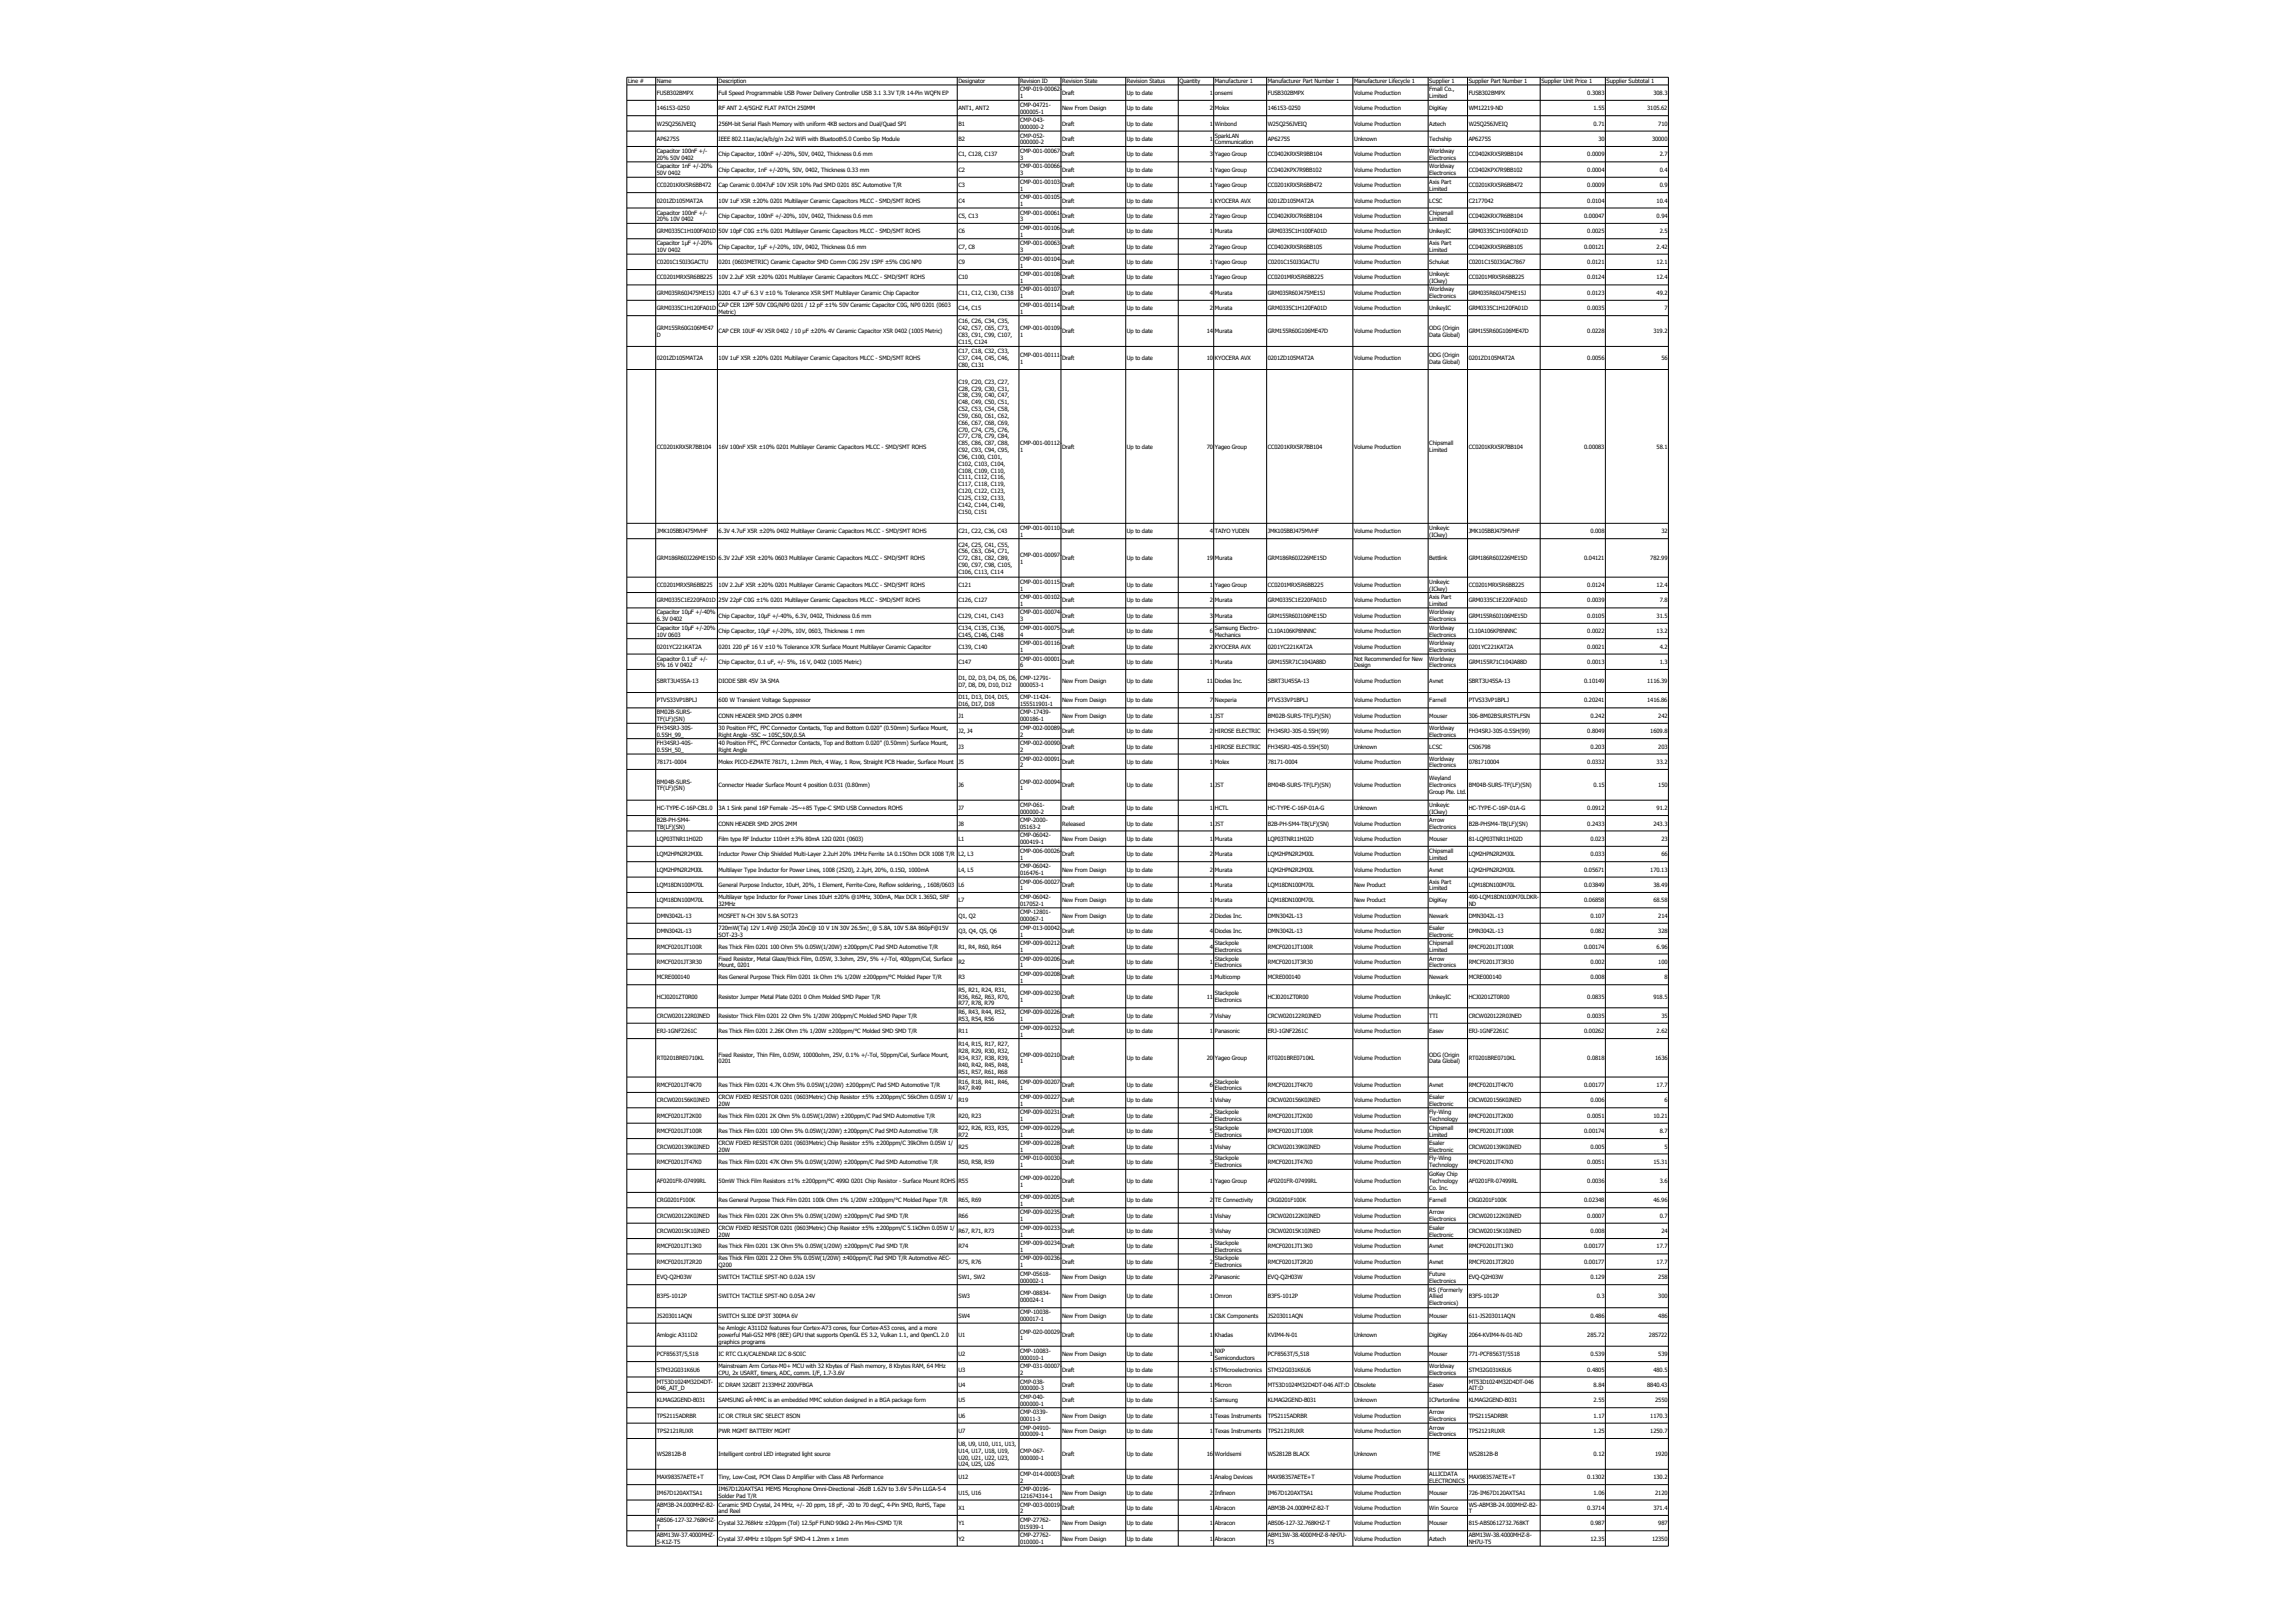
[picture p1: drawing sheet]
<svg xmlns="http://www.w3.org/2000/svg" width="297mm" height="210mm" viewBox="0 0 297 210" stroke-linecap="round" stroke-linejoin="round" font-family="sans-serif">
<defs><g id="words">
<g font-size=".8">
<text x="81.3" y="10.8">Line #</text>
<text x="85" y="10.8">Name</text>
<text x="93" y="10.8">Description</text>
<text x="124" y="10.8">Designator</text>
<text x="132" y="10.8">Revision ID</text>
<text x="132" y="11.8">CMP-019-00062-</text>
<text x="137.4" y="10.8">Revision State</text>
<text x="145.8" y="10.8">Revision Status</text>
<text x="152.6" y="10.8">Quantity</text>
<text x="157.2" y="10.8">Manufacturer 1</text>
<text x="164" y="10.8">Manufacturer Part Number 1</text>
<text x="175.2" y="10.8">Manufacturer Lifecycle 1</text>
<text x="184.9" y="10.8">Supplier 1</text>
<text x="184.9" y="11.8">Fmall Co.,</text>
<text x="190" y="10.8">Supplier Part Number 1</text>
<text x="199.4" y="10.8">Supplier Unit Price 1</text>
<text x="207.9" y="10.8">Supplier Subtotal 1</text>
<text x="85" y="12.3">FUSB302BMPX</text>
<text x="85" y="14.3">146153-0250</text>
<text x="85" y="16.3">W25Q256JVEIQ</text>
<text x="93" y="12.3">Full Speed Programmable USB Power Delivery Controller USB 3.1 3.3V T/R 14-Pin WQFN EP</text>
<text x="93" y="14.3">RF ANT 2.4/5GHZ FLAT PATCH 250MM</text>
<text x="93" y="16.3">256M-bit Serial Flash Memory with uniform 4KB sectors and Dual/Quad SPI</text>
<text x="124" y="14.3">ANT1, ANT2</text>
<text x="124" y="16.3">B1</text>
<text x="132" y="12.7">1</text>
<text x="132" y="13.8">CMP-04721-</text>
<text x="132" y="14.7">000005-1</text>
<text x="132" y="15.8">CMP-043-</text>
<text x="132" y="16.7">000000-2</text>
<text x="132" y="17.8">CMP-052-</text>
<text x="137.4" y="12.3">Draft</text>
<text x="137.4" y="14.3">New From Design</text>
<text x="137.4" y="16.3">Draft</text>
<text x="145.8" y="12.3">Up to date</text>
<text x="145.8" y="14.3">Up to date</text>
<text x="145.8" y="16.3">Up to date</text>
<text x="156.5" y="12.3">1</text>
<text x="156.5" y="14.3">2</text>
<text x="156.5" y="16.3">1</text>
<text x="157.2" y="12.3">onsemi</text>
<text x="157.2" y="14.3">Molex</text>
<text x="157.2" y="16.3">Winbond</text>
<text x="157.2" y="17.8">SparkLAN</text>
<text x="164" y="12.3">FUSB302BMPX</text>
<text x="164" y="14.3">146153-0250</text>
<text x="164" y="16.3">W25Q256JVEIQ</text>
<text x="175.2" y="12.3">Volume Production</text>
<text x="175.2" y="14.3">Volume Production</text>
<text x="175.2" y="16.3">Volume Production</text>
<text x="184.9" y="12.7">Limited</text>
<text x="184.9" y="14.3">DigiKey</text>
<text x="184.9" y="16.3">Aztech</text>
<text x="190" y="12.3">FUSB302BMPX</text>
<text x="190" y="14.3">WM12219-ND</text>
<text x="190" y="16.3">W25Q256JVEIQ</text>
<text x="205.4" y="12.3">0.3083</text>
<text x="206.2" y="14.3">1.55</text>
<text x="206.2" y="16.3">0.71</text>
<text x="213.1" y="14.3">3105.62</text>
<text x="213.9" y="12.3">308.3</text>
<text x="214.6" y="16.3">710</text>
<text x="85" y="18.3">AP6275S</text>
<text x="85" y="19.8">Capacitor 100nF +/-</text>
<text x="85" y="20.7">20% 50V 0402</text>
<text x="85" y="21.8">Capacitor 1nF +/-20%</text>
<text x="85" y="22.7">50V 0402</text>
<text x="93" y="18.3">IEEE 802.11ax/ac/a/b/g/n 2x2 WiFi with Bluetooth5.0 Combo Sip Module</text>
<text x="93" y="20.2">Chip Capacitor, 100nF +/-20%, 50V, 0402, Thickness 0.6 mm</text>
<text x="93" y="22.2">Chip Capacitor, 1nF +/-20%, 50V, 0402, Thickness 0.33 mm</text>
<text x="124" y="18.3">B2</text>
<text x="124" y="20.2">C1, C128, C137</text>
<text x="124" y="22.2">C2</text>
<text x="132" y="18.7">000000-2</text>
<text x="132" y="19.8">CMP-001-00067-</text>
<text x="132" y="20.7">3</text>
<text x="132" y="21.8">CMP-001-00066-</text>
<text x="132" y="22.7">3</text>
<text x="132" y="23.8">CMP-001-00103-</text>
<text x="137.4" y="18.3">Draft</text>
<text x="137.4" y="20.2">Draft</text>
<text x="137.4" y="22.2">Draft</text>
<text x="145.8" y="18.3">Up to date</text>
<text x="145.8" y="20.2">Up to date</text>
<text x="145.8" y="22.2">Up to date</text>
<text x="156.5" y="18.3">1</text>
<text x="156.5" y="20.2">3</text>
<text x="156.5" y="22.2">1</text>
<text x="157.2" y="18.7">Communication</text>
<text x="157.2" y="20.2">Yageo Group</text>
<text x="157.2" y="22.2">Yageo Group</text>
<text x="164" y="18.3">AP6275S</text>
<text x="164" y="20.2">CC0402KRX5R9BB104</text>
<text x="164" y="22.2">CC0402KPX7R9BB102</text>
<text x="175.2" y="18.3">Unknown</text>
<text x="175.2" y="20.2">Volume Production</text>
<text x="175.2" y="22.2">Volume Production</text>
<text x="184.9" y="18.3">Techship</text>
<text x="184.9" y="19.8">Worldway</text>
<text x="184.9" y="20.7">Electronics</text>
<text x="184.9" y="21.8">Worldway</text>
<text x="184.9" y="22.7">Electronics</text>
<text x="184.9" y="23.8">Axis Part</text>
<text x="190" y="18.3">AP6275S</text>
<text x="190" y="20.2">CC0402KRX5R9BB104</text>
<text x="190" y="22.2">CC0402KPX7R9BB102</text>
<text x="205.4" y="20.2">0.0009</text>
<text x="205.4" y="22.2">0.0004</text>
<text x="206.8" y="18.3">30</text>
<text x="213.7" y="18.3">30000</text>
<text x="214.7" y="20.2">2.7</text>
<text x="214.7" y="22.2">0.4</text>
<text x="85" y="24.2">CC0201KRX5R6BB472</text>
<text x="85" y="26.2">0201ZD105MAT2A</text>
<text x="85" y="27.8">Capacitor 100nF +/-</text>
<text x="85" y="28.7">20% 10V 0402</text>
<text x="93" y="24.2">Cap Ceramic 0.0047uF 10V X5R 10% Pad SMD 0201 85C Automotive T/R</text>
<text x="93" y="26.2">10V 1uF X5R ±20% 0201 Multilayer Ceramic Capacitors MLCC - SMD/SMT ROHS</text>
<text x="93" y="28.2">Chip Capacitor, 100nF +/-20%, 10V, 0402, Thickness 0.6 mm</text>
<text x="124" y="24.2">C3</text>
<text x="124" y="26.2">C4</text>
<text x="124" y="28.2">C5, C13</text>
<text x="132" y="24.7">1</text>
<text x="132" y="25.8">CMP-001-00105-</text>
<text x="132" y="26.7">1</text>
<text x="132" y="27.8">CMP-001-00061-</text>
<text x="132" y="28.7">3</text>
<text x="132" y="29.8">CMP-001-00106-</text>
<text x="137.4" y="24.2">Draft</text>
<text x="137.4" y="26.2">Draft</text>
<text x="137.4" y="28.2">Draft</text>
<text x="145.8" y="24.2">Up to date</text>
<text x="145.8" y="26.2">Up to date</text>
<text x="145.8" y="28.2">Up to date</text>
<text x="156.5" y="24.2">1</text>
<text x="156.5" y="26.2">1</text>
<text x="156.5" y="28.2">2</text>
<text x="157.2" y="24.2">Yageo Group</text>
<text x="157.2" y="26.2">KYOCERA AVX</text>
<text x="157.2" y="28.2">Yageo Group</text>
<text x="164" y="24.2">CC0201KRX5R6BB472</text>
<text x="164" y="26.2">0201ZD105MAT2A</text>
<text x="164" y="28.2">CC0402KRX7R6BB104</text>
<text x="175.2" y="24.2">Volume Production</text>
<text x="175.2" y="26.2">Volume Production</text>
<text x="175.2" y="28.2">Volume Production</text>
<text x="184.9" y="24.7">Limited</text>
<text x="184.9" y="26.2">LCSC</text>
<text x="184.9" y="27.8">Chipsmall</text>
<text x="184.9" y="28.7">Limited</text>
<text x="190" y="24.2">CC0201KRX5R6BB472</text>
<text x="190" y="26.2">C2177042</text>
<text x="190" y="28.2">CC0402KRX7R6BB104</text>
<text x="205" y="28.2">0.00047</text>
<text x="205.4" y="24.2">0.0009</text>
<text x="205.4" y="26.2">0.0104</text>
<text x="214.3" y="26.2">10.4</text>
<text x="214.3" y="28.2">0.94</text>
<text x="214.7" y="24.2">0.9</text>
<text x="85" y="30.2">GRM0335C1H100FA01D</text>
<text x="85" y="31.7">Capacitor 1µF +/-20%</text>
<text x="85" y="32.6">10V 0402</text>
<text x="85" y="34.2">C0201C150J3GACTU</text>
<text x="93" y="30.2">50V 10pF C0G ±1% 0201 Multilayer Ceramic Capacitors MLCC - SMD/SMT ROHS</text>
<text x="93" y="32.2">Chip Capacitor, 1µF +/-20%, 10V, 0402, Thickness 0.6 mm</text>
<text x="93" y="34.2">0201 (0603METRIC) Ceramic Capacitor SMD Comm C0G 25V 15PF ±5% C0G NP0</text>
<text x="124" y="30.2">C6</text>
<text x="124" y="32.2">C7, C8</text>
<text x="124" y="34.2">C9</text>
<text x="132" y="30.6">1</text>
<text x="132" y="31.7">CMP-001-00063-</text>
<text x="132" y="32.6">3</text>
<text x="132" y="33.7">CMP-001-00104-</text>
<text x="132" y="34.6">1</text>
<text x="132" y="35.7">CMP-001-00108-</text>
<text x="137.4" y="30.2">Draft</text>
<text x="137.4" y="32.2">Draft</text>
<text x="137.4" y="34.2">Draft</text>
<text x="145.8" y="30.2">Up to date</text>
<text x="145.8" y="32.2">Up to date</text>
<text x="145.8" y="34.2">Up to date</text>
<text x="156.5" y="30.2">1</text>
<text x="156.5" y="32.2">2</text>
<text x="156.5" y="34.2">1</text>
<text x="157.2" y="30.2">Murata</text>
<text x="157.2" y="32.2">Yageo Group</text>
<text x="157.2" y="34.2">Yageo Group</text>
<text x="164" y="30.2">GRM0335C1H100FA01D</text>
<text x="164" y="32.2">CC0402KRX5R6BB105</text>
<text x="164" y="34.2">C0201C150J3GACTU</text>
<text x="175.2" y="30.2">Volume Production</text>
<text x="175.2" y="32.2">Volume Production</text>
<text x="175.2" y="34.2">Volume Production</text>
<text x="184.9" y="30.2">UnikeyIC</text>
<text x="184.9" y="31.7">Axis Part</text>
<text x="184.9" y="32.6">Limited</text>
<text x="184.9" y="34.2">Schukat</text>
<text x="184.9" y="35.7">Unikeyic</text>
<text x="190" y="30.2">GRM0335C1H100FA01D</text>
<text x="190" y="32.2">CC0402KRX5R6BB105</text>
<text x="190" y="34.2">C0201C150J3GAC7867</text>
<text x="205" y="32.2">0.00121</text>
<text x="205.4" y="30.2">0.0025</text>
<text x="205.4" y="34.2">0.0121</text>
<text x="214.3" y="32.2">2.42</text>
<text x="214.3" y="34.2">12.1</text>
<text x="214.7" y="30.2">2.5</text>
<text x="85" y="36.2">CC0201MRX5R6BB225</text>
<text x="85" y="38.2">GRM035R60J475ME15J</text>
<text x="85" y="40.2">GRM0335C1H120FA01D</text>
<text x="93" y="36.2">10V 2.2uF X5R ±20% 0201 Multilayer Ceramic Capacitors MLCC - SMD/SMT ROHS</text>
<text x="93" y="38.2">0201 4.7 uF 6.3 V ±10 % Tolerance X5R SMT Multilayer Ceramic Chip Capacitor</text>
<text x="93" y="39.7">CAP CER 12PF 50V C0G/NP0 0201 / 12 pF ±1% 50V Ceramic Capacitor C0G, NP0 0201 (0603</text>
<text x="93" y="40.6">Metric)</text>
<text x="124" y="36.2">C10</text>
<text x="124" y="38.2">C11, C12, C130, C138</text>
<text x="124" y="40.2">C14, C15</text>
<text x="124" y="41.8">C16, C26, C34, C35,</text>
<text x="132" y="36.6">1</text>
<text x="132" y="37.7">CMP-001-00107-</text>
<text x="132" y="38.6">1</text>
<text x="132" y="39.7">CMP-001-00114-</text>
<text x="132" y="40.6">1</text>
<text x="137.4" y="36.2">Draft</text>
<text x="137.4" y="38.2">Draft</text>
<text x="137.4" y="40.2">Draft</text>
<text x="145.8" y="36.2">Up to date</text>
<text x="145.8" y="38.2">Up to date</text>
<text x="145.8" y="40.2">Up to date</text>
<text x="156.5" y="36.2">1</text>
<text x="156.5" y="38.2">4</text>
<text x="156.5" y="40.2">2</text>
<text x="157.2" y="36.2">Yageo Group</text>
<text x="157.2" y="38.2">Murata</text>
<text x="157.2" y="40.2">Murata</text>
<text x="164" y="36.2">CC0201MRX5R6BB225</text>
<text x="164" y="38.2">GRM035R60J475ME15J</text>
<text x="164" y="40.2">GRM0335C1H120FA01D</text>
<text x="175.2" y="36.2">Volume Production</text>
<text x="175.2" y="38.2">Volume Production</text>
<text x="175.2" y="40.2">Volume Production</text>
<text x="184.9" y="36.6">(ICkey)</text>
<text x="184.9" y="37.7">Worldway</text>
<text x="184.9" y="38.6">Electronics</text>
<text x="184.9" y="40.2">UnikeyIC</text>
<text x="190" y="36.2">CC0201MRX5R6BB225</text>
<text x="190" y="38.2">GRM035R60J475ME15J</text>
<text x="190" y="40.2">GRM0335C1H120FA01D</text>
<text x="205.4" y="36.2">0.0124</text>
<text x="205.4" y="38.2">0.0123</text>
<text x="205.4" y="40.2">0.0035</text>
<text x="214.3" y="36.2">12.4</text>
<text x="214.3" y="38.2">49.2</text>
<text x="215.4" y="40.2">7</text>
<text x="85" y="42.7">GRM155R60G106ME47</text>
<text x="85" y="43.6">D</text>
<text x="85" y="46.6">0201ZD105MAT2A</text>
<text x="93" y="43.1">CAP CER 10UF 4V X5R 0402 / 10 µF ±20% 4V Ceramic Capacitor X5R 0402 (1005 Metric)</text>
<text x="93" y="46.6">10V 1uF X5R ±20% 0201 Multilayer Ceramic Capacitors MLCC - SMD/SMT ROHS</text>
<text x="124" y="42.7">C42, C57, C65, C73,</text>
<text x="124" y="43.6">C83, C91, C99, C107,</text>
<text x="124" y="44.5">C115, C124</text>
<text x="124" y="45.7">C17, C18, C32, C33,</text>
<text x="124" y="46.6">C37, C44, C45, C46,</text>
<text x="124" y="47.5">C80, C131</text>
<text x="132" y="42.7">CMP-001-00109-</text>
<text x="132" y="43.6">1</text>
<text x="132" y="46.2">CMP-001-00111-</text>
<text x="132" y="47.1">1</text>
<text x="137.4" y="43.1">Draft</text>
<text x="137.4" y="46.6">Draft</text>
<text x="145.8" y="43.1">Up to date</text>
<text x="145.8" y="46.6">Up to date</text>
<text x="156.1" y="43.1">14</text>
<text x="156.1" y="46.6">10</text>
<text x="157.2" y="43.1">Murata</text>
<text x="157.2" y="46.6">KYOCERA AVX</text>
<text x="164" y="43.1">GRM155R60G106ME47D</text>
<text x="164" y="46.6">0201ZD105MAT2A</text>
<text x="175.2" y="43.1">Volume Production</text>
<text x="175.2" y="46.6">Volume Production</text>
<text x="184.9" y="42.7">ODG (Origin</text>
<text x="184.9" y="43.6">Data Global)</text>
<text x="184.9" y="46.2">ODG (Origin</text>
<text x="184.9" y="47.1">Data Global)</text>
<text x="190" y="43.1">GRM155R60G106ME47D</text>
<text x="190" y="46.6">0201ZD105MAT2A</text>
<text x="205.4" y="43.1">0.0228</text>
<text x="205.4" y="46.6">0.0056</text>
<text x="213.9" y="43.1">319.2</text>
<text x="215" y="46.6">56</text>
<text x="124" y="49.7">C19, C20, C23, C27,</text>
<text x="124" y="50.5">C28, C29, C30, C31,</text>
<text x="124" y="51.4">C38, C39, C40, C47,</text>
<text x="124" y="52.3">C48, C49, C50, C51,</text>
<text x="124" y="53.2">C52, C53, C54, C58,</text>
<text x="85" y="58.1">CC0201KRX5R7BB104</text>
<text x="93" y="58.1">16V 100nF X5R ±10% 0201 Multilayer Ceramic Capacitors MLCC - SMD/SMT ROHS</text>
<text x="124" y="54.1">C59, C60, C61, C62,</text>
<text x="124" y="55">C66, C67, C68, C69,</text>
<text x="124" y="55.9">C70, C74, C75, C76,</text>
<text x="124" y="56.7">C77, C78, C79, C84,</text>
<text x="124" y="57.6">C85, C86, C87, C88,</text>
<text x="124" y="58.5">C92, C93, C94, C95,</text>
<text x="124" y="59.4">C96, C100, C101,</text>
<text x="132" y="57.6">CMP-001-00112-</text>
<text x="132" y="58.5">1</text>
<text x="137.4" y="58.1">Draft</text>
<text x="145.8" y="58.1">Up to date</text>
<text x="156.1" y="58.1">70</text>
<text x="157.2" y="58.1">Yageo Group</text>
<text x="164" y="58.1">CC0201KRX5R7BB104</text>
<text x="175.2" y="58.1">Volume Production</text>
<text x="184.9" y="57.6">Chipsmall</text>
<text x="184.9" y="58.5">Limited</text>
<text x="190" y="58.1">CC0201KRX5R7BB104</text>
<text x="205" y="58.1">0.00083</text>
<text x="214.3" y="58.1">58.1</text>
<text x="124" y="60.3">C102, C103, C104,</text>
<text x="124" y="61.2">C108, C109, C110,</text>
<text x="124" y="62.1">C111, C112, C116,</text>
<text x="124" y="62.9">C117, C118, C119,</text>
<text x="124" y="63.8">C120, C122, C123,</text>
<text x="124" y="64.7">C125, C132, C133,</text>
<text x="124" y="65.6">C142, C144, C149,</text>
<text x="85" y="69">JMK105BBJ475MVHF</text>
<text x="93" y="69">6.3V 4.7uF X5R ±20% 0402 Multilayer Ceramic Capacitors MLCC - SMD/SMT ROHS</text>
<text x="124" y="66.5">C150, C151</text>
<text x="124" y="69">C21, C22, C36, C43</text>
<text x="124" y="70.7">C24, C25, C41, C55,</text>
<text x="124" y="71.6">C56, C63, C64, C71,</text>
<text x="132" y="68.6">CMP-001-00110-</text>
<text x="132" y="69.5">1</text>
<text x="137.4" y="69">Draft</text>
<text x="145.8" y="69">Up to date</text>
<text x="156.5" y="69">4</text>
<text x="157.2" y="69">TAIYO YUDEN</text>
<text x="164" y="69">JMK105BBJ475MVHF</text>
<text x="175.2" y="69">Volume Production</text>
<text x="184.9" y="68.6">Unikeyic</text>
<text x="184.9" y="69.5">(ICkey)</text>
<text x="190" y="69">JMK105BBJ475MVHF</text>
<text x="205.8" y="69">0.008</text>
<text x="215" y="69">32</text>
<text x="85" y="72.5">GRM186R60J226ME15D</text>
<text x="85" y="76">CC0201MRX5R6BB225</text>
<text x="85" y="78">GRM0335C1E220FA01D</text>
<text x="93" y="72.5">6.3V 22uF X5R ±20% 0603 Multilayer Ceramic Capacitors MLCC - SMD/SMT ROHS</text>
<text x="93" y="76">10V 2.2uF X5R ±20% 0201 Multilayer Ceramic Capacitors MLCC - SMD/SMT ROHS</text>
<text x="93" y="78">25V 22pF C0G ±1% 0201 Multilayer Ceramic Capacitors MLCC - SMD/SMT ROHS</text>
<text x="124" y="72.5">C72, C81, C82, C89,</text>
<text x="124" y="73.4">C90, C97, C98, C105,</text>
<text x="124" y="74.3">C106, C113, C114</text>
<text x="124" y="76">C121</text>
<text x="124" y="78">C126, C127</text>
<text x="132" y="72.1">CMP-001-00097-</text>
<text x="132" y="72.9">1</text>
<text x="132" y="75.5">CMP-001-00115-</text>
<text x="132" y="76.4">1</text>
<text x="132" y="77.5">CMP-001-00102-</text>
<text x="137.4" y="72.5">Draft</text>
<text x="137.4" y="76">Draft</text>
<text x="137.4" y="78">Draft</text>
<text x="145.8" y="72.5">Up to date</text>
<text x="145.8" y="76">Up to date</text>
<text x="145.8" y="78">Up to date</text>
<text x="156.1" y="72.5">19</text>
<text x="156.5" y="76">1</text>
<text x="156.5" y="78">2</text>
<text x="157.2" y="72.5">Murata</text>
<text x="157.2" y="76">Yageo Group</text>
<text x="157.2" y="78">Murata</text>
<text x="164" y="72.5">GRM186R60J226ME15D</text>
<text x="164" y="76">CC0201MRX5R6BB225</text>
<text x="164" y="78">GRM0335C1E220FA01D</text>
<text x="175.2" y="72.5">Volume Production</text>
<text x="175.2" y="76">Volume Production</text>
<text x="175.2" y="78">Volume Production</text>
<text x="184.9" y="72.5">Bettlink</text>
<text x="184.9" y="75.5">Unikeyic</text>
<text x="184.9" y="76.4">(ICkey)</text>
<text x="184.9" y="77.5">Axis Part</text>
<text x="190" y="72.5">GRM186R60J226ME15D</text>
<text x="190" y="76">CC0201MRX5R6BB225</text>
<text x="190" y="78">GRM0335C1E220FA01D</text>
<text x="205" y="72.5">0.04121</text>
<text x="205.4" y="76">0.0124</text>
<text x="205.4" y="78">0.0039</text>
<text x="213.5" y="72.5">782.99</text>
<text x="214.3" y="76">12.4</text>
<text x="214.7" y="78">7.8</text>
<text x="85" y="79.5">Capacitor 10µF +/-40%</text>
<text x="85" y="80.4">6.3V 0402</text>
<text x="85" y="81.5">Capacitor 10µF +/-20%</text>
<text x="85" y="82.4">10V 0603</text>
<text x="85" y="83.9">0201YC221KAT2A</text>
<text x="93" y="80">Chip Capacitor, 10µF +/-40%, 6.3V, 0402, Thickness 0.6 mm</text>
<text x="93" y="82">Chip Capacitor, 10µF +/-20%, 10V, 0603, Thickness 1 mm</text>
<text x="93" y="83.9">0201 220 pF 16 V ±10 % Tolerance X7R Surface Mount Multilayer Ceramic Capacitor</text>
<text x="124" y="80">C129, C141, C143</text>
<text x="124" y="81.5">C134, C135, C136,</text>
<text x="124" y="82.4">C145, C146, C148</text>
<text x="124" y="83.9">C139, C140</text>
<text x="132" y="78.4">1</text>
<text x="132" y="79.5">CMP-001-00074-</text>
<text x="132" y="80.4">3</text>
<text x="132" y="81.5">CMP-001-00075-</text>
<text x="132" y="82.4">4</text>
<text x="132" y="83.5">CMP-001-00116-</text>
<text x="137.4" y="80">Draft</text>
<text x="137.4" y="82">Draft</text>
<text x="137.4" y="83.9">Draft</text>
<text x="145.8" y="80">Up to date</text>
<text x="145.8" y="82">Up to date</text>
<text x="145.8" y="83.9">Up to date</text>
<text x="156.5" y="80">3</text>
<text x="156.5" y="82">6</text>
<text x="156.5" y="83.9">2</text>
<text x="157.2" y="80">Murata</text>
<text x="157.2" y="81.5">Samsung Electro-</text>
<text x="157.2" y="82.4">Mechanics</text>
<text x="157.2" y="83.9">KYOCERA AVX</text>
<text x="164" y="80">GRM155R60J106ME15D</text>
<text x="164" y="82">CL10A106KP8NNNC</text>
<text x="164" y="83.9">0201YC221KAT2A</text>
<text x="175.2" y="80">Volume Production</text>
<text x="175.2" y="82">Volume Production</text>
<text x="175.2" y="83.9">Volume Production</text>
<text x="184.9" y="78.4">Limited</text>
<text x="184.9" y="79.5">Worldway</text>
<text x="184.9" y="80.4">Electronics</text>
<text x="184.9" y="81.5">Worldway</text>
<text x="184.9" y="82.4">Electronics</text>
<text x="184.9" y="83.5">Worldway</text>
<text x="190" y="80">GRM155R60J106ME15D</text>
<text x="190" y="82">CL10A106KP8NNNC</text>
<text x="190" y="83.9">0201YC221KAT2A</text>
<text x="205.4" y="80">0.0105</text>
<text x="205.4" y="82">0.0022</text>
<text x="205.4" y="83.9">0.0021</text>
<text x="214.3" y="80">31.5</text>
<text x="214.3" y="82">13.2</text>
<text x="214.7" y="83.9">4.2</text>
<text x="85" y="85.5">Capacitor 0.1 uF +/-</text>
<text x="85" y="86.4">5% 16 V 0402</text>
<text x="85" y="88.4">SBRT3U45SA-13</text>
<text x="93" y="85.9">Chip Capacitor, 0.1 uF, +/- 5%, 16 V, 0402 (1005 Metric)</text>
<text x="93" y="88.4">DIODE SBR 45V 3A SMA</text>
<text x="124" y="85.9">C147</text>
<text x="124" y="88">D1, D2, D3, D4, D5, D6,</text>
<text x="124" y="88.9">D7, D8, D9, D10, D12</text>
<text x="132" y="84.4">1</text>
<text x="132" y="85.5">CMP-001-00001-</text>
<text x="132" y="86.4">6</text>
<text x="132" y="88">CMP-12791-</text>
<text x="132" y="88.9">000053-1</text>
<text x="137.4" y="85.9">Draft</text>
<text x="137.4" y="88.4">New From Design</text>
<text x="145.8" y="85.9">Up to date</text>
<text x="145.8" y="88.4">Up to date</text>
<text x="156.1" y="88.4">11</text>
<text x="156.5" y="85.9">1</text>
<text x="157.2" y="85.9">Murata</text>
<text x="157.2" y="88.4">Diodes Inc.</text>
<text x="164" y="85.9">GRM155R71C104JA88D</text>
<text x="164" y="88.4">SBRT3U45SA-13</text>
<text x="175.2" y="85.5">Not Recommended for New</text>
<text x="175.2" y="86.4">Design</text>
<text x="175.2" y="88.4">Volume Production</text>
<text x="184.9" y="84.4">Electronics</text>
<text x="184.9" y="85.5">Worldway</text>
<text x="184.9" y="86.4">Electronics</text>
<text x="184.9" y="88.4">Avnet</text>
<text x="190" y="85.9">GRM155R71C104JA88D</text>
<text x="190" y="88.4">SBRT3U45SA-13</text>
<text x="205" y="88.4">0.10149</text>
<text x="205.4" y="85.9">0.0013</text>
<text x="213.1" y="88.4">1116.39</text>
<text x="214.7" y="85.9">1.3</text>
<text x="85" y="90.9">PTVS33VP1BPLJ</text>
<text x="85" y="92.5">BM02B-SURS-</text>
<text x="85" y="93.4">TF(LF)(SN)</text>
<text x="85" y="94.5">FH34SRJ-30S-</text>
<text x="85" y="95.3">0.5SH_99_</text>
<text x="93" y="90.9">600 W Transient Voltage Suppressor</text>
<text x="93" y="92.9">CONN HEADER SMD 2POS 0.8MM</text>
<text x="93" y="94.5">30 Position FFC, FPC Connector Contacts, Top and Bottom 0.020&quot; (0.50mm) Surface Mount,</text>
<text x="93" y="95.3">Right Angle -55C ~ 105C,50V,0.5A</text>
<text x="124" y="90.5">D11, D13, D14, D15,</text>
<text x="124" y="91.4">D16, D17, D18</text>
<text x="124" y="92.9">J1</text>
<text x="124" y="94.9">J2, J4</text>
<text x="132" y="90.5">CMP-11424-</text>
<text x="132" y="91.4">155511901-1</text>
<text x="132" y="92.5">CMP-17439-</text>
<text x="132" y="93.4">000186-1</text>
<text x="132" y="94.5">CMP-002-00089-</text>
<text x="132" y="95.3">2</text>
<text x="137.4" y="90.9">New From Design</text>
<text x="137.4" y="92.9">New From Design</text>
<text x="137.4" y="94.9">Draft</text>
<text x="145.8" y="90.9">Up to date</text>
<text x="145.8" y="92.9">Up to date</text>
<text x="145.8" y="94.9">Up to date</text>
<text x="156.5" y="90.9">7</text>
<text x="156.5" y="92.9">1</text>
<text x="156.5" y="94.9">2</text>
<text x="157.2" y="90.9">Nexperia</text>
<text x="157.2" y="92.9">JST</text>
<text x="157.2" y="94.9">HIROSE ELECTRIC</text>
<text x="164" y="90.9">PTVS33VP1BPLJ</text>
<text x="164" y="92.9">BM02B-SURS-TF(LF)(SN)</text>
<text x="164" y="94.9">FH34SRJ-30S-0.5SH(99)</text>
<text x="175.2" y="90.9">Volume Production</text>
<text x="175.2" y="92.9">Volume Production</text>
<text x="175.2" y="94.9">Volume Production</text>
<text x="184.9" y="90.9">Farnell</text>
<text x="184.9" y="92.9">Mouser</text>
<text x="184.9" y="94.5">Worldway</text>
<text x="184.9" y="95.3">Electronics</text>
<text x="190" y="90.9">PTVS33VP1BPLJ</text>
<text x="190" y="92.9">306-BM02BSURSTFLFSN</text>
<text x="190" y="94.9">FH34SRJ-30S-0.5SH(99)</text>
<text x="205" y="90.9">0.20241</text>
<text x="205.4" y="94.9">0.8049</text>
<text x="205.8" y="92.9">0.242</text>
<text x="213.1" y="90.9">1416.86</text>
<text x="213.5" y="94.9">1609.8</text>
<text x="214.6" y="92.9">242</text>
<text x="85" y="96.4">FH34SRJ-40S-</text>
<text x="85" y="97.3">0.5SH_50_</text>
<text x="85" y="98.9">78171-0004</text>
<text x="85" y="101.4">BM04B-SURS-</text>
<text x="93" y="96.4">40 Position FFC, FPC Connector Contacts, Top and Bottom 0.020&quot; (0.50mm) Surface Mount,</text>
<text x="93" y="97.3">Right Angle</text>
<text x="93" y="98.9">Molex PICO-EZMATE 78171, 1.2mm Pitch, 4 Way, 1 Row, Straight PCB Header, Surface Mount</text>
<text x="93" y="101.9">Connector Header Surface Mount 4 position 0.031 (0.80mm)</text>
<text x="124" y="96.9">J3</text>
<text x="124" y="98.9">J5</text>
<text x="124" y="101.9">J6</text>
<text x="132" y="96.4">CMP-002-00090-</text>
<text x="132" y="97.3">2</text>
<text x="132" y="98.4">CMP-002-00091-</text>
<text x="132" y="99.3">2</text>
<text x="132" y="101.4">CMP-002-00094-</text>
<text x="137.4" y="96.9">Draft</text>
<text x="137.4" y="98.9">Draft</text>
<text x="137.4" y="101.9">Draft</text>
<text x="145.8" y="96.9">Up to date</text>
<text x="145.8" y="98.9">Up to date</text>
<text x="145.8" y="101.9">Up to date</text>
<text x="156.5" y="96.9">1</text>
<text x="156.5" y="98.9">1</text>
<text x="156.5" y="101.9">1</text>
<text x="157.2" y="96.9">HIROSE ELECTRIC</text>
<text x="157.2" y="98.9">Molex</text>
<text x="157.2" y="101.9">JST</text>
<text x="164" y="96.9">FH34SRJ-40S-0.5SH(50)</text>
<text x="164" y="98.9">78171-0004</text>
<text x="164" y="101.9">BM04B-SURS-TF(LF)(SN)</text>
<text x="175.2" y="96.9">Unknown</text>
<text x="175.2" y="98.9">Volume Production</text>
<text x="175.2" y="101.9">Volume Production</text>
<text x="184.9" y="96.9">LCSC</text>
<text x="184.9" y="98.4">Worldway</text>
<text x="184.9" y="99.3">Electronics</text>
<text x="184.9" y="101">Weyland</text>
<text x="184.9" y="101.9">Electronics</text>
<text x="190" y="96.9">C506798</text>
<text x="190" y="98.9">0781710004</text>
<text x="190" y="101.9">BM04B-SURS-TF(LF)(SN)</text>
<text x="205.4" y="98.9">0.0332</text>
<text x="205.8" y="96.9">0.203</text>
<text x="206.2" y="101.9">0.15</text>
<text x="214.3" y="98.9">33.2</text>
<text x="214.6" y="96.9">203</text>
<text x="214.6" y="101.9">150</text>
<text x="85" y="102.3">TF(LF)(SN)</text>
<text x="85" y="104.9">HC-TYPE-C-16P-CB1.0</text>
<text x="85" y="106.4">B2B-PH-SM4-</text>
<text x="85" y="107.3">TB(LF)(SN)</text>
<text x="93" y="104.9">3A 1 Sink panel 16P Female -25~+85 Type-C SMD USB Connectors ROHS</text>
<text x="93" y="106.8">CONN HEADER SMD 2POS 2MM</text>
<text x="124" y="104.9">J7</text>
<text x="124" y="106.8">J8</text>
<text x="132" y="102.3">1</text>
<text x="132" y="104.4">CMP-061-</text>
<text x="132" y="105.3">000000-2</text>
<text x="132" y="106.4">CMP-2000-</text>
<text x="132" y="107.3">05163-2</text>
<text x="137.4" y="104.9">Draft</text>
<text x="137.4" y="106.8">Released</text>
<text x="145.8" y="104.9">Up to date</text>
<text x="145.8" y="106.8">Up to date</text>
<text x="156.5" y="104.9">1</text>
<text x="156.5" y="106.8">1</text>
<text x="157.2" y="104.9">HCTL</text>
<text x="157.2" y="106.8">JST</text>
<text x="164" y="104.9">HC-TYPE-C-16P-01A-G</text>
<text x="164" y="106.8">B2B-PH-SM4-TB(LF)(SN)</text>
<text x="175.2" y="104.9">Unknown</text>
<text x="175.2" y="106.8">Volume Production</text>
<text x="184.9" y="102.8">Group Pte. Ltd.</text>
<text x="184.9" y="104.4">Unikeyic</text>
<text x="184.9" y="105.3">(ICkey)</text>
<text x="184.9" y="106.4">Arrow</text>
<text x="184.9" y="107.3">Electronics</text>
<text x="190" y="104.9">HC-TYPE-C-16P-01A-G</text>
<text x="190" y="106.8">B2B-PHSM4-TB(LF)(SN)</text>
<text x="205.4" y="104.9">0.0912</text>
<text x="205.4" y="106.8">0.2433</text>
<text x="213.9" y="106.8">243.3</text>
<text x="214.3" y="104.9">91.2</text>
<text x="85" y="108.8">LQP03TNR11H02D</text>
<text x="85" y="110.8">LQM2HPN2R2MJ0L</text>
<text x="85" y="112.8">LQM2HPN2R2MJ0L</text>
<text x="93" y="108.8">Film type RF Inductor 110nH ±3% 80mA 12Ω 0201 (0603)</text>
<text x="93" y="110.8">Inductor Power Chip Shielded Multi-Layer 2.2uH 20% 1MHz Ferrite 1A 0.15Ohm DCR 1008 T/R</text>
<text x="93" y="112.8">Multilayer Type Inductor for Power Lines, 1008 (2520), 2.2μH, 20%, 0.15Ω, 1000mA</text>
<text x="124" y="108.8">L1</text>
<text x="124" y="110.8">L2, L3</text>
<text x="124" y="112.8">L4, L5</text>
<text x="132" y="108.4">CMP-06042-</text>
<text x="132" y="109.3">000419-1</text>
<text x="132" y="110.4">CMP-006-00026-</text>
<text x="132" y="111.3">1</text>
<text x="132" y="112.4">CMP-06042-</text>
<text x="132" y="113.3">016476-1</text>
<text x="137.4" y="108.8">New From Design</text>
<text x="137.4" y="110.8">Draft</text>
<text x="137.4" y="112.8">New From Design</text>
<text x="145.8" y="108.8">Up to date</text>
<text x="145.8" y="110.8">Up to date</text>
<text x="145.8" y="112.8">Up to date</text>
<text x="156.5" y="108.8">1</text>
<text x="156.5" y="110.8">2</text>
<text x="156.5" y="112.8">2</text>
<text x="157.2" y="108.8">Murata</text>
<text x="157.2" y="110.8">Murata</text>
<text x="157.2" y="112.8">Murata</text>
<text x="164" y="108.8">LQP03TNR11H02D</text>
<text x="164" y="110.8">LQM2HPN2R2MJ0L</text>
<text x="164" y="112.8">LQM2HPN2R2MJ0L</text>
<text x="175.2" y="108.8">Volume Production</text>
<text x="175.2" y="110.8">Volume Production</text>
<text x="175.2" y="112.8">Volume Production</text>
<text x="184.9" y="108.8">Mouser</text>
<text x="184.9" y="110.4">Chipsmall</text>
<text x="184.9" y="111.3">Limited</text>
<text x="184.9" y="112.8">Avnet</text>
<text x="190" y="108.8">81-LQP03TNR11H02D</text>
<text x="190" y="110.8">LQM2HPN2R2MJ0L</text>
<text x="190" y="112.8">LQM2HPN2R2MJ0L</text>
<text x="205" y="112.8">0.05671</text>
<text x="205.8" y="108.8">0.023</text>
<text x="205.8" y="110.8">0.033</text>
<text x="213.5" y="112.8">170.13</text>
<text x="215" y="108.8">23</text>
<text x="215" y="110.8">66</text>
<text x="85" y="114.8">LQM18DN100M70L</text>
<text x="85" y="116.8">LQM18DN100M70L</text>
<text x="85" y="118.8">DMN3042L-13</text>
<text x="93" y="114.8">General Purpose Inductor, 10uH, 20%, 1 Element, Ferrite-Core, Reflow soldering, , 1608/0603</text>
<text x="93" y="116.4">Multilayer type Inductor for Power Lines 10uH ±20% @1MHz, 300mA, Max DCR 1.365Ω, SRF</text>
<text x="93" y="117.2">32MHz</text>
<text x="93" y="118.8">MOSFET N-CH 30V 5.8A SOT23</text>
<text x="124" y="114.8">L6</text>
<text x="124" y="116.8">L7</text>
<text x="124" y="118.8">Q1, Q2</text>
<text x="132" y="114.4">CMP-006-00027-</text>
<text x="132" y="115.2">1</text>
<text x="132" y="116.4">CMP-06042-</text>
<text x="132" y="117.2">017052-1</text>
<text x="132" y="118.3">CMP-12801-</text>
<text x="132" y="119.2">000067-1</text>
<text x="137.4" y="114.8">Draft</text>
<text x="137.4" y="116.8">New From Design</text>
<text x="137.4" y="118.8">New From Design</text>
<text x="145.8" y="114.8">Up to date</text>
<text x="145.8" y="116.8">Up to date</text>
<text x="145.8" y="118.8">Up to date</text>
<text x="156.5" y="114.8">1</text>
<text x="156.5" y="116.8">1</text>
<text x="156.5" y="118.8">2</text>
<text x="157.2" y="114.8">Murata</text>
<text x="157.2" y="116.8">Murata</text>
<text x="157.2" y="118.8">Diodes Inc.</text>
<text x="164" y="114.8">LQM18DN100M70L</text>
<text x="164" y="116.8">LQM18DN100M70L</text>
<text x="164" y="118.8">DMN3042L-13</text>
<text x="175.2" y="114.8">New Product</text>
<text x="175.2" y="116.8">New Product</text>
<text x="175.2" y="118.8">Volume Production</text>
<text x="184.9" y="114.4">Axis Part</text>
<text x="184.9" y="115.2">Limited</text>
<text x="184.9" y="116.8">DigiKey</text>
<text x="184.9" y="118.8">Newark</text>
<text x="190" y="114.8">LQM18DN100M70L</text>
<text x="190" y="116.4">490-LQM18DN100M70LDKR-</text>
<text x="190" y="117.2">ND</text>
<text x="190" y="118.8">DMN3042L-13</text>
<text x="205" y="114.8">0.03849</text>
<text x="205" y="116.8">0.06858</text>
<text x="205.8" y="118.8">0.107</text>
<text x="213.9" y="114.8">38.49</text>
<text x="213.9" y="116.8">68.58</text>
<text x="214.6" y="118.8">214</text>
<text x="85" y="120.8">DMN3042L-13</text>
<text x="85" y="122.8">RMCF0201JT100R</text>
<text x="85" y="124.8">RMCF0201JT3R30</text>
<text x="93" y="120.3">720mW(Ta) 12V 1.4V@ 250¦ÌA 20nC@ 10 V 1N 30V 26.5m¦¸@ 5.8A, 10V 5.8A 860pF@15V</text>
<text x="93" y="121.2">SOT-23-3</text>
<text x="93" y="122.8">Res Thick Film 0201 100 Ohm 5% 0.05W(1/20W) ±200ppm/C Pad SMD Automotive T/R</text>
<text x="93" y="124.3">Fixed Resistor, Metal Glaze/thick Film, 0.05W, 3.3ohm, 25V, 5% +/-Tol, 400ppm/Cel, Surface</text>
<text x="93" y="125.2">Mount, 0201</text>
<text x="124" y="120.8">Q3, Q4, Q5, Q6</text>
<text x="124" y="122.8">R1, R4, R60, R64</text>
<text x="124" y="124.8">R2</text>
<text x="132" y="120.3">CMP-013-00042-</text>
<text x="132" y="121.2">1</text>
<text x="132" y="122.3">CMP-009-00212-</text>
<text x="132" y="123.2">1</text>
<text x="132" y="124.3">CMP-009-00206-</text>
<text x="132" y="125.2">1</text>
<text x="137.4" y="120.8">Draft</text>
<text x="137.4" y="122.8">Draft</text>
<text x="137.4" y="124.8">Draft</text>
<text x="145.8" y="120.8">Up to date</text>
<text x="145.8" y="122.8">Up to date</text>
<text x="145.8" y="124.8">Up to date</text>
<text x="156.5" y="120.8">4</text>
<text x="156.5" y="122.8">4</text>
<text x="156.5" y="124.8">1</text>
<text x="157.2" y="120.8">Diodes Inc.</text>
<text x="157.2" y="122.3">Stackpole</text>
<text x="157.2" y="123.2">Electronics</text>
<text x="157.2" y="124.3">Stackpole</text>
<text x="157.2" y="125.2">Electronics</text>
<text x="164" y="120.8">DMN3042L-13</text>
<text x="164" y="122.8">RMCF0201JT100R</text>
<text x="164" y="124.8">RMCF0201JT3R30</text>
<text x="175.2" y="120.8">Volume Production</text>
<text x="175.2" y="122.8">Volume Production</text>
<text x="175.2" y="124.8">Volume Production</text>
<text x="184.9" y="120.3">Esaler</text>
<text x="184.9" y="121.2">Electronic</text>
<text x="184.9" y="122.3">Chipsmall</text>
<text x="184.9" y="123.2">Limited</text>
<text x="184.9" y="124.3">Arrow</text>
<text x="184.9" y="125.2">Electronics</text>
<text x="190" y="120.8">DMN3042L-13</text>
<text x="190" y="122.8">RMCF0201JT100R</text>
<text x="190" y="124.8">RMCF0201JT3R30</text>
<text x="205" y="122.8">0.00174</text>
<text x="205.8" y="120.8">0.082</text>
<text x="205.8" y="124.8">0.002</text>
<text x="214.3" y="122.8">6.96</text>
<text x="214.6" y="120.8">328</text>
<text x="214.6" y="124.8">100</text>
<text x="85" y="126.8">MCRE000140</text>
<text x="85" y="129.2">HCJ0201ZT0R00</text>
<text x="85" y="131.7">CRCW020122R0JNED</text>
<text x="93" y="126.8">Res General Purpose Thick Film 0201 1k Ohm 1% 1/20W ±200ppm/°C Molded Paper T/R</text>
<text x="93" y="129.2">Resistor Jumper Metal Plate 0201 0 Ohm Molded SMD Paper T/R</text>
<text x="93" y="131.7">Resistor Thick Film 0201 22 Ohm 5% 1/20W 200ppm/C Molded SMD Paper T/R</text>
<text x="124" y="126.8">R3</text>
<text x="124" y="128.4">R5, R21, R24, R31,</text>
<text x="124" y="129.2">R36, R62, R63, R70,</text>
<text x="124" y="130.1">R77, R78, R79</text>
<text x="124" y="131.3">R6, R43, R44, R52,</text>
<text x="132" y="126.3">CMP-009-00208-</text>
<text x="132" y="127.2">1</text>
<text x="132" y="128.8">CMP-009-00230-</text>
<text x="132" y="129.7">1</text>
<text x="132" y="131.3">CMP-009-00226-</text>
<text x="137.4" y="126.8">Draft</text>
<text x="137.4" y="129.2">Draft</text>
<text x="137.4" y="131.7">Draft</text>
<text x="145.8" y="126.8">Up to date</text>
<text x="145.8" y="129.2">Up to date</text>
<text x="145.8" y="131.7">Up to date</text>
<text x="156.1" y="129.2">11</text>
<text x="156.5" y="126.8">1</text>
<text x="156.5" y="131.7">7</text>
<text x="157.2" y="126.8">Multicomp</text>
<text x="157.2" y="128.8">Stackpole</text>
<text x="157.2" y="129.7">Electronics</text>
<text x="157.2" y="131.7">Vishay</text>
<text x="164" y="126.8">MCRE000140</text>
<text x="164" y="129.2">HCJ0201ZT0R00</text>
<text x="164" y="131.7">CRCW020122R0JNED</text>
<text x="175.2" y="126.8">Volume Production</text>
<text x="175.2" y="129.2">Volume Production</text>
<text x="175.2" y="131.7">Volume Production</text>
<text x="184.9" y="126.8">Newark</text>
<text x="184.9" y="129.2">UnikeyIC</text>
<text x="184.9" y="131.7">TTI</text>
<text x="190" y="126.8">MCRE000140</text>
<text x="190" y="129.2">HCJ0201ZT0R00</text>
<text x="190" y="131.7">CRCW020122R0JNED</text>
<text x="205.4" y="129.2">0.0835</text>
<text x="205.4" y="131.7">0.0035</text>
<text x="205.8" y="126.8">0.008</text>
<text x="213.9" y="129.2">918.5</text>
<text x="215" y="131.7">35</text>
<text x="215.4" y="126.8">8</text>
<text x="85" y="133.7">ERJ-1GNF2261C</text>
<text x="85" y="137.2">RT0201BRE0710KL</text>
<text x="93" y="133.7">Res Thick Film 0201 2.26K Ohm 1% 1/20W ±200ppm/°C Molded SMD SMD T/R</text>
<text x="93" y="136.8">Fixed Resistor, Thin Film, 0.05W, 10000ohm, 25V, 0.1% +/-Tol, 50ppm/Cel, Surface Mount,</text>
<text x="93" y="137.6">0201</text>
<text x="124" y="132.2">R53, R54, R56</text>
<text x="124" y="133.7">R11</text>
<text x="124" y="135.4">R14, R15, R17, R27,</text>
<text x="124" y="136.3">R28, R29, R30, R32,</text>
<text x="124" y="137.2">R34, R37, R38, R39,</text>
<text x="132" y="132.2">1</text>
<text x="132" y="133.3">CMP-009-00232-</text>
<text x="132" y="134.2">1</text>
<text x="132" y="136.8">CMP-009-00210-</text>
<text x="132" y="137.6">1</text>
<text x="137.4" y="133.7">Draft</text>
<text x="137.4" y="137.2">Draft</text>
<text x="145.8" y="133.7">Up to date</text>
<text x="145.8" y="137.2">Up to date</text>
<text x="156.1" y="137.2">20</text>
<text x="156.5" y="133.7">1</text>
<text x="157.2" y="133.7">Panasonic</text>
<text x="157.2" y="137.2">Yageo Group</text>
<text x="164" y="133.7">ERJ-1GNF2261C</text>
<text x="164" y="137.2">RT0201BRE0710KL</text>
<text x="175.2" y="133.7">Volume Production</text>
<text x="175.2" y="137.2">Volume Production</text>
<text x="184.9" y="133.7">Easev</text>
<text x="184.9" y="136.8">ODG (Origin</text>
<text x="184.9" y="137.6">Data Global)</text>
<text x="190" y="133.7">ERJ-1GNF2261C</text>
<text x="190" y="137.2">RT0201BRE0710KL</text>
<text x="205" y="133.7">0.00262</text>
<text x="205.4" y="137.2">0.0818</text>
<text x="214.1" y="137.2">1636</text>
<text x="214.3" y="133.7">2.62</text>
<text x="85" y="140.7">RMCF0201JT4K70</text>
<text x="85" y="142.7">CRCW020156K0JNED</text>
<text x="93" y="140.7">Res Thick Film 0201 4.7K Ohm 5% 0.05W(1/20W) ±200ppm/C Pad SMD Automotive T/R</text>
<text x="93" y="142.2">CRCW FIXED RESISTOR 0201 (0603Metric) Chip Resistor ±5% ±200ppm/C 56kOhm 0.05W 1/</text>
<text x="93" y="143.1">20W</text>
<text x="124" y="138.1">R40, R42, R45, R48,</text>
<text x="124" y="139">R51, R57, R61, R68</text>
<text x="124" y="140.2">R16, R18, R41, R46,</text>
<text x="124" y="141.1">R47, R49</text>
<text x="124" y="142.7">R19</text>
<text x="132" y="140.2">CMP-009-00207-</text>
<text x="132" y="141.1">1</text>
<text x="132" y="142.2">CMP-009-00227-</text>
<text x="132" y="143.1">1</text>
<text x="137.4" y="140.7">Draft</text>
<text x="137.4" y="142.7">Draft</text>
<text x="145.8" y="140.7">Up to date</text>
<text x="145.8" y="142.7">Up to date</text>
<text x="156.5" y="140.7">6</text>
<text x="156.5" y="142.7">1</text>
<text x="157.2" y="140.2">Stackpole</text>
<text x="157.2" y="141.1">Electronics</text>
<text x="157.2" y="142.7">Vishay</text>
<text x="164" y="140.7">RMCF0201JT4K70</text>
<text x="164" y="142.7">CRCW020156K0JNED</text>
<text x="175.2" y="140.7">Volume Production</text>
<text x="175.2" y="142.7">Volume Production</text>
<text x="184.9" y="140.7">Avnet</text>
<text x="184.9" y="142.2">Esaler</text>
<text x="184.9" y="143.1">Electronic</text>
<text x="190" y="140.7">RMCF0201JT4K70</text>
<text x="190" y="142.7">CRCW020156K0JNED</text>
<text x="205" y="140.7">0.00177</text>
<text x="205.8" y="142.7">0.006</text>
<text x="214.3" y="140.7">17.7</text>
<text x="215.4" y="142.7">6</text>
<text x="85" y="144.7">RMCF0201JT2K00</text>
<text x="85" y="146.7">RMCF0201JT100R</text>
<text x="85" y="148.6">CRCW020139K0JNED</text>
<text x="93" y="144.7">Res Thick Film 0201 2K Ohm 5% 0.05W(1/20W) ±200ppm/C Pad SMD Automotive T/R</text>
<text x="93" y="146.7">Res Thick Film 0201 100 Ohm 5% 0.05W(1/20W) ±200ppm/C Pad SMD Automotive T/R</text>
<text x="93" y="148.2">CRCW FIXED RESISTOR 0201 (0603Metric) Chip Resistor ±5% ±200ppm/C 39kOhm 0.05W 1/</text>
<text x="93" y="149.1">20W</text>
<text x="124" y="144.7">R20, R23</text>
<text x="124" y="146.2">R22, R26, R33, R35,</text>
<text x="124" y="147.1">R72</text>
<text x="124" y="148.6">R25</text>
<text x="132" y="144.2">CMP-009-00231-</text>
<text x="132" y="145.1">1</text>
<text x="132" y="146.2">CMP-009-00229-</text>
<text x="132" y="147.1">1</text>
<text x="132" y="148.2">CMP-009-00228-</text>
<text x="132" y="149.1">1</text>
<text x="137.4" y="144.7">Draft</text>
<text x="137.4" y="146.7">Draft</text>
<text x="137.4" y="148.6">Draft</text>
<text x="145.8" y="144.7">Up to date</text>
<text x="145.8" y="146.7">Up to date</text>
<text x="145.8" y="148.6">Up to date</text>
<text x="156.5" y="144.7">2</text>
<text x="156.5" y="146.7">5</text>
<text x="156.5" y="148.6">1</text>
<text x="157.2" y="144.2">Stackpole</text>
<text x="157.2" y="145.1">Electronics</text>
<text x="157.2" y="146.2">Stackpole</text>
<text x="157.2" y="147.1">Electronics</text>
<text x="157.2" y="148.6">Vishay</text>
<text x="164" y="144.7">RMCF0201JT2K00</text>
<text x="164" y="146.7">RMCF0201JT100R</text>
<text x="164" y="148.6">CRCW020139K0JNED</text>
<text x="175.2" y="144.7">Volume Production</text>
<text x="175.2" y="146.7">Volume Production</text>
<text x="175.2" y="148.6">Volume Production</text>
<text x="184.9" y="144.2">Fly-Wing</text>
<text x="184.9" y="145.1">Technology</text>
<text x="184.9" y="146.2">Chipsmall</text>
<text x="184.9" y="147.1">Limited</text>
<text x="184.9" y="148.2">Esaler</text>
<text x="184.9" y="149.1">Electronic</text>
<text x="190" y="144.7">RMCF0201JT2K00</text>
<text x="190" y="146.7">RMCF0201JT100R</text>
<text x="190" y="148.6">CRCW020139K0JNED</text>
<text x="205" y="146.7">0.00174</text>
<text x="205.4" y="144.7">0.0051</text>
<text x="205.8" y="148.6">0.005</text>
<text x="213.9" y="144.7">10.21</text>
<text x="214.7" y="146.7">8.7</text>
<text x="215.4" y="148.6">5</text>
<text x="85" y="150.6">RMCF0201JT47K0</text>
<text x="85" y="153.1">AF0201FR-07499RL</text>
<text x="85" y="155.6">CRG0201F100K</text>
<text x="93" y="150.6">Res Thick Film 0201 47K Ohm 5% 0.05W(1/20W) ±200ppm/C Pad SMD Automotive T/R</text>
<text x="93" y="153.1">50mW Thick Film Resistors ±1% ±200ppm/℃ 499Ω 0201 Chip Resistor - Surface Mount ROHS</text>
<text x="93" y="155.6">Res General Purpose Thick Film 0201 100k Ohm 1% 1/20W ±200ppm/°C Molded Paper T/R</text>
<text x="124" y="150.6">R50, R58, R59</text>
<text x="124" y="153.1">R55</text>
<text x="124" y="155.6">R65, R69</text>
<text x="132" y="150.2">CMP-010-00030-</text>
<text x="132" y="151.1">1</text>
<text x="132" y="152.7">CMP-009-00220-</text>
<text x="132" y="153.6">1</text>
<text x="132" y="155.2">CMP-009-00205-</text>
<text x="137.4" y="150.6">Draft</text>
<text x="137.4" y="153.1">Draft</text>
<text x="137.4" y="155.6">Draft</text>
<text x="145.8" y="150.6">Up to date</text>
<text x="145.8" y="153.1">Up to date</text>
<text x="145.8" y="155.6">Up to date</text>
<text x="156.5" y="150.6">3</text>
<text x="156.5" y="153.1">1</text>
<text x="156.5" y="155.6">2</text>
<text x="157.2" y="150.2">Stackpole</text>
<text x="157.2" y="151.1">Electronics</text>
<text x="157.2" y="153.1">Yageo Group</text>
<text x="157.2" y="155.6">TE Connectivity</text>
<text x="164" y="150.6">RMCF0201JT47K0</text>
<text x="164" y="153.1">AF0201FR-07499RL</text>
<text x="164" y="155.6">CRG0201F100K</text>
<text x="175.2" y="150.6">Volume Production</text>
<text x="175.2" y="153.1">Volume Production</text>
<text x="175.2" y="155.6">Volume Production</text>
<text x="184.9" y="150.2">Fly-Wing</text>
<text x="184.9" y="151.1">Technology</text>
<text x="184.9" y="152.2">GoKey Chip</text>
<text x="184.9" y="153.1">Technology</text>
<text x="184.9" y="154">Co. Inc.</text>
<text x="184.9" y="155.6">Farnell</text>
<text x="190" y="150.6">RMCF0201JT47K0</text>
<text x="190" y="153.1">AF0201FR-07499RL</text>
<text x="190" y="155.6">CRG0201F100K</text>
<text x="205" y="155.6">0.02348</text>
<text x="205.4" y="150.6">0.0051</text>
<text x="205.4" y="153.1">0.0036</text>
<text x="213.9" y="150.6">15.31</text>
<text x="213.9" y="155.6">46.96</text>
<text x="214.7" y="153.1">3.6</text>
<text x="85" y="157.6">CRCW020122K0JNED</text>
<text x="85" y="159.6">CRCW02015K10JNED</text>
<text x="85" y="161.6">RMCF0201JT13K0</text>
<text x="93" y="157.6">Res Thick Film 0201 22K Ohm 5% 0.05W(1/20W) ±200ppm/C Pad SMD T/R</text>
<text x="93" y="159.2">CRCW FIXED RESISTOR 0201 (0603Metric) Chip Resistor ±5% ±200ppm/C 5.1kOhm 0.05W 1/</text>
<text x="93" y="160">20W</text>
<text x="93" y="161.6">Res Thick Film 0201 13K Ohm 5% 0.05W(1/20W) ±200ppm/C Pad SMD T/R</text>
<text x="124" y="157.6">R66</text>
<text x="124" y="159.6">R67, R71, R73</text>
<text x="124" y="161.6">R74</text>
<text x="132" y="156.1">1</text>
<text x="132" y="157.2">CMP-009-00235-</text>
<text x="132" y="158">1</text>
<text x="132" y="159.2">CMP-009-00233-</text>
<text x="132" y="160">1</text>
<text x="132" y="161.1">CMP-009-00234-</text>
<text x="137.4" y="157.6">Draft</text>
<text x="137.4" y="159.6">Draft</text>
<text x="137.4" y="161.6">Draft</text>
<text x="145.8" y="157.6">Up to date</text>
<text x="145.8" y="159.6">Up to date</text>
<text x="145.8" y="161.6">Up to date</text>
<text x="156.5" y="157.6">1</text>
<text x="156.5" y="159.6">3</text>
<text x="156.5" y="161.6">1</text>
<text x="157.2" y="157.6">Vishay</text>
<text x="157.2" y="159.6">Vishay</text>
<text x="157.2" y="161.1">Stackpole</text>
<text x="164" y="157.6">CRCW020122K0JNED</text>
<text x="164" y="159.6">CRCW02015K10JNED</text>
<text x="164" y="161.6">RMCF0201JT13K0</text>
<text x="175.2" y="157.6">Volume Production</text>
<text x="175.2" y="159.6">Volume Production</text>
<text x="175.2" y="161.6">Volume Production</text>
<text x="184.9" y="157.2">Arrow</text>
<text x="184.9" y="158">Electronics</text>
<text x="184.9" y="159.2">Esaler</text>
<text x="184.9" y="160">Electronic</text>
<text x="184.9" y="161.6">Avnet</text>
<text x="190" y="157.6">CRCW020122K0JNED</text>
<text x="190" y="159.6">CRCW02015K10JNED</text>
<text x="190" y="161.6">RMCF0201JT13K0</text>
<text x="205" y="161.6">0.00177</text>
<text x="205.4" y="157.6">0.0007</text>
<text x="205.8" y="159.6">0.008</text>
<text x="214.3" y="161.6">17.7</text>
<text x="214.7" y="157.6">0.7</text>
<text x="215" y="159.6">24</text>
<text x="85" y="163.6">RMCF0201JT2R20</text>
<text x="85" y="165.6">EVQ-Q2H03W</text>
<text x="93" y="163.1">Res Thick Film 0201 2.2 Ohm 5% 0.05W(1/20W) ±400ppm/C Pad SMD T/R Automotive AEC-</text>
<text x="93" y="164">Q200</text>
<text x="93" y="165.6">SWITCH TACTILE SPST-NO 0.02A 15V</text>
<text x="124" y="163.6">R75, R76</text>
<text x="124" y="165.6">SW1, SW2</text>
<text x="132" y="162">1</text>
<text x="132" y="163.1">CMP-009-00236-</text>
<text x="132" y="164">1</text>
<text x="132" y="165.1">CMP-05618-</text>
<text x="132" y="166">000002-1</text>
<text x="132" y="167.6">CMP-08834-</text>
<text x="137.4" y="163.6">Draft</text>
<text x="137.4" y="165.6">New From Design</text>
<text x="145.8" y="163.6">Up to date</text>
<text x="145.8" y="165.6">Up to date</text>
<text x="156.5" y="163.6">2</text>
<text x="156.5" y="165.6">2</text>
<text x="157.2" y="162">Electronics</text>
<text x="157.2" y="163.1">Stackpole</text>
<text x="157.2" y="164">Electronics</text>
<text x="157.2" y="165.6">Panasonic</text>
<text x="164" y="163.6">RMCF0201JT2R20</text>
<text x="164" y="165.6">EVQ-Q2H03W</text>
<text x="175.2" y="163.6">Volume Production</text>
<text x="175.2" y="165.6">Volume Production</text>
<text x="184.9" y="163.6">Avnet</text>
<text x="184.9" y="165.1">Future</text>
<text x="184.9" y="166">Electronics</text>
<text x="184.9" y="167.2">RS (Formerly</text>
<text x="190" y="163.6">RMCF0201JT2R20</text>
<text x="190" y="165.6">EVQ-Q2H03W</text>
<text x="205" y="163.6">0.00177</text>
<text x="205.8" y="165.6">0.129</text>
<text x="214.3" y="163.6">17.7</text>
<text x="214.6" y="165.6">258</text>
<text x="85" y="168.1">B3FS-1012P</text>
<text x="85" y="170.5">JS203011AQN</text>
<text x="85" y="173">Amlogic A311D2</text>
<text x="93" y="168.1">SWITCH TACTILE SPST-NO 0.05A 24V</text>
<text x="93" y="170.5">SWITCH SLIDE DP3T 300MA 6V</text>
<text x="93" y="172.1">he Amlogic A311D2 features four Cortex-A73 cores, four Cortex-A53 cores, and a more</text>
<text x="93" y="173">powerful Mali-G52 MP8 (8EE) GPU that supports OpenGL ES 3.2, Vulkan 1.1, and 0penCL 2.0</text>
<text x="93" y="173.9">graphics programs</text>
<text x="124" y="168.1">SW3</text>
<text x="124" y="170.5">SW4</text>
<text x="124" y="173">U1</text>
<text x="132" y="168.5">000024-1</text>
<text x="132" y="170.1">CMP-10038-</text>
<text x="132" y="171">000017-1</text>
<text x="132" y="172.6">CMP-020-00029-</text>
<text x="132" y="173.5">1</text>
<text x="137.4" y="168.1">New From Design</text>
<text x="137.4" y="170.5">New From Design</text>
<text x="137.4" y="173">Draft</text>
<text x="145.8" y="168.1">Up to date</text>
<text x="145.8" y="170.5">Up to date</text>
<text x="145.8" y="173">Up to date</text>
<text x="156.5" y="168.1">1</text>
<text x="156.5" y="170.5">1</text>
<text x="156.5" y="173">1</text>
<text x="157.2" y="168.1">Omron</text>
<text x="157.2" y="170.5">C&amp;K Components</text>
<text x="157.2" y="173">Khadas</text>
<text x="164" y="168.1">B3FS-1012P</text>
<text x="164" y="170.5">JS203011AQN</text>
<text x="164" y="173">KVIM4-N-01</text>
<text x="175.2" y="168.1">Volume Production</text>
<text x="175.2" y="170.5">Volume Production</text>
<text x="175.2" y="173">Unknown</text>
<text x="184.9" y="168.1">Allied</text>
<text x="184.9" y="168.9">Electronics)</text>
<text x="184.9" y="170.5">Mouser</text>
<text x="184.9" y="173">DigiKey</text>
<text x="190" y="168.1">B3FS-1012P</text>
<text x="190" y="170.5">611-JS203011AQN</text>
<text x="190" y="173">2064-KVIM4-N-01-ND</text>
<text x="205.4" y="173">285.72</text>
<text x="205.8" y="170.5">0.486</text>
<text x="206.6" y="168.1">0.3</text>
<text x="213.3" y="173">285722</text>
<text x="214.6" y="168.1">300</text>
<text x="214.6" y="170.5">486</text>
<text x="85" y="175.5">PCF8563T/5,518</text>
<text x="85" y="177.5">STM32G031K6U6</text>
<text x="85" y="179.1">MT53D1024M32D4DT-</text>
<text x="85" y="179.9">046_AIT_D</text>
<text x="93" y="175.5">IC RTC CLK/CALENDAR I2C 8-SOIC</text>
<text x="93" y="177.1">Mainstream Arm Cortex-M0+ MCU with 32 Kbytes of Flash memory, 8 Kbytes RAM, 64 MHz</text>
<text x="93" y="178">CPU, 2x USART, timers, ADC, comm. I/F, 1.7-3.6V</text>
<text x="93" y="179.5">IC DRAM 32GBIT 2133MHZ 200VFBGA</text>
<text x="124" y="175.5">U2</text>
<text x="124" y="177.5">U3</text>
<text x="124" y="179.5">U4</text>
<text x="132" y="175.1">CMP-10083-</text>
<text x="132" y="176">000010-1</text>
<text x="132" y="177.1">CMP-031-00007-</text>
<text x="132" y="178">2</text>
<text x="132" y="179.1">CMP-038-</text>
<text x="132" y="179.9">000000-3</text>
<text x="137.4" y="175.5">New From Design</text>
<text x="137.4" y="177.5">Draft</text>
<text x="137.4" y="179.5">Draft</text>
<text x="145.8" y="175.5">Up to date</text>
<text x="145.8" y="177.5">Up to date</text>
<text x="145.8" y="179.5">Up to date</text>
<text x="156.5" y="175.5">1</text>
<text x="156.5" y="177.5">1</text>
<text x="156.5" y="179.5">1</text>
<text x="157.2" y="175.1">NXP</text>
<text x="157.2" y="176">Semiconductors</text>
<text x="157.2" y="177.5">STMicroelectronics</text>
<text x="157.2" y="179.5">Micron</text>
<text x="164" y="175.5">PCF8563T/5,518</text>
<text x="164" y="177.5">STM32G031K6U6</text>
<text x="164" y="179.5">MT53D1024M32D4DT-046 AIT:D</text>
<text x="175.2" y="175.5">Volume Production</text>
<text x="175.2" y="177.5">Volume Production</text>
<text x="175.2" y="179.5">Obsolete</text>
<text x="184.9" y="175.5">Mouser</text>
<text x="184.9" y="177.1">Worldway</text>
<text x="184.9" y="178">Electronics</text>
<text x="184.9" y="179.5">Easev</text>
<text x="190" y="175.5">771-PCF8563T/5518</text>
<text x="190" y="177.5">STM32G031K6U6</text>
<text x="190" y="179.1">MT53D1024M32D4DT-046</text>
<text x="190" y="179.9">AIT:D</text>
<text x="205.4" y="177.5">0.4805</text>
<text x="205.8" y="175.5">0.539</text>
<text x="206.2" y="179.5">8.84</text>
<text x="213.1" y="179.5">8840.43</text>
<text x="213.9" y="177.5">480.5</text>
<text x="214.6" y="175.5">539</text>
<text x="85" y="181.5">KLMAG2GEND-B031</text>
<text x="85" y="183.5">TPS2115ADRBR</text>
<text x="85" y="185.5">TPS2121RUXR</text>
<text x="93" y="181.5">SAMSUNG eÂ·MMC is an embedded MMC solution designed in a BGA package form</text>
<text x="93" y="183.5">IC OR CTRLR SRC SELECT 8SON</text>
<text x="93" y="185.5">PWR MGMT BATTERY MGMT</text>
<text x="124" y="181.5">U5</text>
<text x="124" y="183.5">U6</text>
<text x="124" y="185.5">U7</text>
<text x="132" y="181.1">CMP-040-</text>
<text x="132" y="181.9">000000-1</text>
<text x="132" y="183">CMP-0339-</text>
<text x="132" y="183.9">00011-3</text>
<text x="132" y="185">CMP-04910-</text>
<text x="132" y="185.9">000009-1</text>
<text x="137.4" y="181.5">Draft</text>
<text x="137.4" y="183.5">New From Design</text>
<text x="137.4" y="185.5">New From Design</text>
<text x="145.8" y="181.5">Up to date</text>
<text x="145.8" y="183.5">Up to date</text>
<text x="145.8" y="185.5">Up to date</text>
<text x="156.5" y="181.5">1</text>
<text x="156.5" y="183.5">1</text>
<text x="156.5" y="185.5">1</text>
<text x="157.2" y="181.5">Samsung</text>
<text x="157.2" y="183.5">Texas Instruments</text>
<text x="157.2" y="185.5">Texas Instruments</text>
<text x="164" y="181.5">KLMAG2GEND-B031</text>
<text x="164" y="183.5">TPS2115ADRBR</text>
<text x="164" y="185.5">TPS2121RUXR</text>
<text x="175.2" y="181.5">Unknown</text>
<text x="175.2" y="183.5">Volume Production</text>
<text x="175.2" y="185.5">Volume Production</text>
<text x="184.9" y="181.5">ICPartonline</text>
<text x="184.9" y="183">Arrow</text>
<text x="184.9" y="183.9">Electronics</text>
<text x="184.9" y="185">Arrow</text>
<text x="184.9" y="185.9">Electronics</text>
<text x="190" y="181.5">KLMAG2GEND-B031</text>
<text x="190" y="183.5">TPS2115ADRBR</text>
<text x="190" y="185.5">TPS2121RUXR</text>
<text x="206.2" y="181.5">2.55</text>
<text x="206.2" y="183.5">1.17</text>
<text x="206.2" y="185.5">1.25</text>
<text x="213.5" y="183.5">1170.3</text>
<text x="213.5" y="185.5">1250.7</text>
<text x="214.1" y="181.5">2550</text>
<text x="85" y="188.5">WS2812B-B</text>
<text x="85" y="191.4">MAX98357AETE+T</text>
<text x="93" y="188.5">Intelligent control LED integrated light source</text>
<text x="93" y="191.4">Tiny, Low-Cost, PCM Class D Amplifier with Class AB Performance</text>
<text x="124" y="187.1">U8, U9, U10, U11, U13,</text>
<text x="124" y="188">U14, U17, U18, U19,</text>
<text x="124" y="188.9">U20, U21, U22, U23,</text>
<text x="124" y="189.8">U24, U25, U26</text>
<text x="124" y="191.4">U12</text>
<text x="132" y="188">CMP-067-</text>
<text x="132" y="188.9">000000-1</text>
<text x="132" y="191">CMP-014-00003-</text>
<text x="132" y="191.9">2</text>
<text x="137.4" y="188.5">Draft</text>
<text x="137.4" y="191.4">Draft</text>
<text x="145.8" y="188.5">Up to date</text>
<text x="145.8" y="191.4">Up to date</text>
<text x="156.1" y="188.5">16</text>
<text x="156.5" y="191.4">1</text>
<text x="157.2" y="188.5">Worldsemi</text>
<text x="157.2" y="191.4">Analog Devices</text>
<text x="164" y="188.5">WS2812B BLACK</text>
<text x="164" y="191.4">MAX98357AETE+T</text>
<text x="175.2" y="188.5">Unknown</text>
<text x="175.2" y="191.4">Volume Production</text>
<text x="184.9" y="188.5">TME</text>
<text x="184.9" y="191">ALLICDATA</text>
<text x="184.9" y="191.9">ELECTRONICS</text>
<text x="190" y="188.5">WS2812B-B</text>
<text x="190" y="191.4">MAX98357AETE+T</text>
<text x="205.4" y="191.4">0.1302</text>
<text x="206.2" y="188.5">0.12</text>
<text x="213.9" y="191.4">130.2</text>
<text x="214.1" y="188.5">1920</text>
<text x="85" y="193.4">IM67D120AXTSA1</text>
<text x="85" y="195">ABM3B-24.000MHZ-B2-</text>
<text x="85" y="195.9">T</text>
<text x="85" y="197">ABS06-127-32.768KHZ-</text>
<text x="85" y="197.9">T</text>
<text x="93" y="193">IM67D120AXTSA1 MEMS Microphone Omni-Directional -26dB 1.62V to 3.6V 5-Pin LLGA-5-4</text>
<text x="93" y="193.9">Solder Pad T/R</text>
<text x="93" y="195">Ceramic SMD Crystal, 24 MHz, +/- 20 ppm, 18 pF, -20 to 70 degC, 4-Pin SMD, RoHS, Tape</text>
<text x="93" y="195.9">and Reel</text>
<text x="93" y="197.4">Crystal 32.768kHz ±20ppm (Tol) 12.5pF FUND 90kΩ 2-Pin Mini-CSMD T/R</text>
<text x="124" y="193.4">U15, U16</text>
<text x="124" y="195.4">X1</text>
<text x="124" y="197.4">Y1</text>
<text x="132" y="193">CMP-00196-</text>
<text x="132" y="193.9">121674314-1</text>
<text x="132" y="195">CMP-003-00019-</text>
<text x="132" y="195.9">2</text>
<text x="132" y="197">CMP-27762-</text>
<text x="132" y="197.9">015939-1</text>
<text x="137.4" y="193.4">New From Design</text>
<text x="137.4" y="195.4">Draft</text>
<text x="137.4" y="197.4">New From Design</text>
<text x="145.8" y="193.4">Up to date</text>
<text x="145.8" y="195.4">Up to date</text>
<text x="145.8" y="197.4">Up to date</text>
<text x="156.5" y="193.4">2</text>
<text x="156.5" y="195.4">1</text>
<text x="156.5" y="197.4">1</text>
<text x="157.2" y="193.4">Infineon</text>
<text x="157.2" y="195.4">Abracon</text>
<text x="157.2" y="197.4">Abracon</text>
<text x="164" y="193.4">IM67D120AXTSA1</text>
<text x="164" y="195.4">ABM3B-24.000MHZ-B2-T</text>
<text x="164" y="197.4">ABS06-127-32.768KHZ-T</text>
<text x="175.2" y="193.4">Volume Production</text>
<text x="175.2" y="195.4">Volume Production</text>
<text x="175.2" y="197.4">Volume Production</text>
<text x="184.9" y="193.4">Mouser</text>
<text x="184.9" y="195.4">Win Source</text>
<text x="184.9" y="197.4">Mouser</text>
<text x="190" y="193.4">726-IM67D120AXTSA1</text>
<text x="190" y="195">WS-ABM3B-24.000MHZ-B2-</text>
<text x="190" y="195.9">T</text>
<text x="190" y="197.4">815-ABS0612732.768KT</text>
<text x="205.4" y="195.4">0.3714</text>
<text x="205.8" y="197.4">0.987</text>
<text x="206.2" y="193.4">1.06</text>
<text x="213.9" y="195.4">371.4</text>
<text x="214.1" y="193.4">2120</text>
<text x="214.6" y="197.4">987</text>
<text x="85" y="199">ABM13W-37.4000MHZ-</text>
<text x="85" y="199.9">5-K1Z-T5</text>
<text x="93" y="199.4">Crystal 37.4MHz ±10ppm 5pF SMD-4 1.2mm x 1mm</text>
<text x="124" y="199.4">Y2</text>
<text x="132" y="199">CMP-27762-</text>
<text x="132" y="199.9">010000-1</text>
<text x="137.4" y="199.4">New From Design</text>
<text x="145.8" y="199.4">Up to date</text>
<text x="156.5" y="199.4">1</text>
<text x="157.2" y="199.4">Abracon</text>
<text x="164" y="199">ABM13W-38.4000MHZ-8-NH7U-</text>
<text x="164" y="199.9">T5</text>
<text x="175.2" y="199.4">Volume Production</text>
<text x="184.9" y="199.4">Aztech</text>
<text x="190" y="199">ABM13W-38.4000MHZ-8-</text>
<text x="190" y="199.9">NH7U-T5</text>
<text x="205.8" y="199.4">12.35</text>
<text x="213.7" y="199.4">12350</text>
</g>
</g></defs>
<g fill="none" stroke="#000" stroke-width=".13">
<path d="M81.1 10h134.8v190.1h-134.8zM81.1 11h134.8M81.1 13h134.8M81.1 15h134.8M81.1 17h134.8M81.1 19h134.8M84.8 10v190.1M92.8 10v190.1M123.8 10v190.1M131.8 10v190.1M137.3 10v190.1M145.6 10v190.1"/>
<path d="M152.4 10v190.1M157 10v190.1M163.9 10v190.1M175 10v190.1M184.8 10v190.1M189.9 10v190.1M199.3 10v190.1M207.7 10v190.1M81.1 20.9h134.8M81.1 22.9h134.8M81.1 24.9h134.8M81.1 26.9h134.8"/>
<path d="M81.1 28.9h134.8M81.1 30.9h134.8M81.1 32.9h134.8M81.1 34.9h134.8M81.1 36.9h134.8M81.1 38.9h134.8M81.1 40.9h134.8M81.1 44.8h134.8M81.1 47.8h134.8M81.1 67.7h134.8M81.1 69.7h134.8M81.1 74.7h134.8"/>
<path d="M81.1 76.7h134.8M81.1 78.7h134.8M81.1 80.7h134.8M81.1 82.7h134.8M81.1 84.7h134.8M81.1 86.6h134.8M81.1 89.6h134.8M81.1 91.6h134.8M81.1 93.6h134.8M81.1 95.6h134.8M81.1 97.6h134.8M81.1 99.6h134.8"/>
<path d="M81.1 103.6h134.8M81.1 105.6h134.8M81.1 107.5h134.8M81.1 109.5h134.8M81.1 111.5h134.8M81.1 113.5h134.8M81.1 115.5h134.8M81.1 117.5h134.8M81.1 119.5h134.8M81.1 121.5h134.8M81.1 123.5h134.8M81.1 125.5h134.8"/>
<path d="M81.1 127.5h134.8M81.1 130.4h134.8M81.1 132.4h134.8M81.1 134.4h134.8M81.1 139.4h134.8M81.1 141.4h134.8M81.1 143.4h134.8M81.1 145.4h134.8M81.1 147.4h134.8M81.1 149.4h134.8M81.1 151.3h134.8M81.1 154.3h134.8"/>
<path d="M81.1 156.3h134.8M81.1 158.3h134.8M81.1 160.3h134.8M81.1 162.3h134.8M81.1 164.3h134.8M81.1 166.3h134.8M81.1 169.3h134.8M81.1 171.2h134.8M81.1 174.2h134.8M81.1 176.2h134.8M81.1 178.2h134.8M81.1 180.2h134.8"/>
<path d="M81.1 182.2h134.8M81.1 184.2h134.8M81.1 186.2h134.8M81.1 190.2h134.8M81.1 192.2h134.8M81.1 194.1h134.8M81.1 196.1h134.8M81.1 198.1h134.8"/>
</g>
<use href="#words"/>
</svg>
